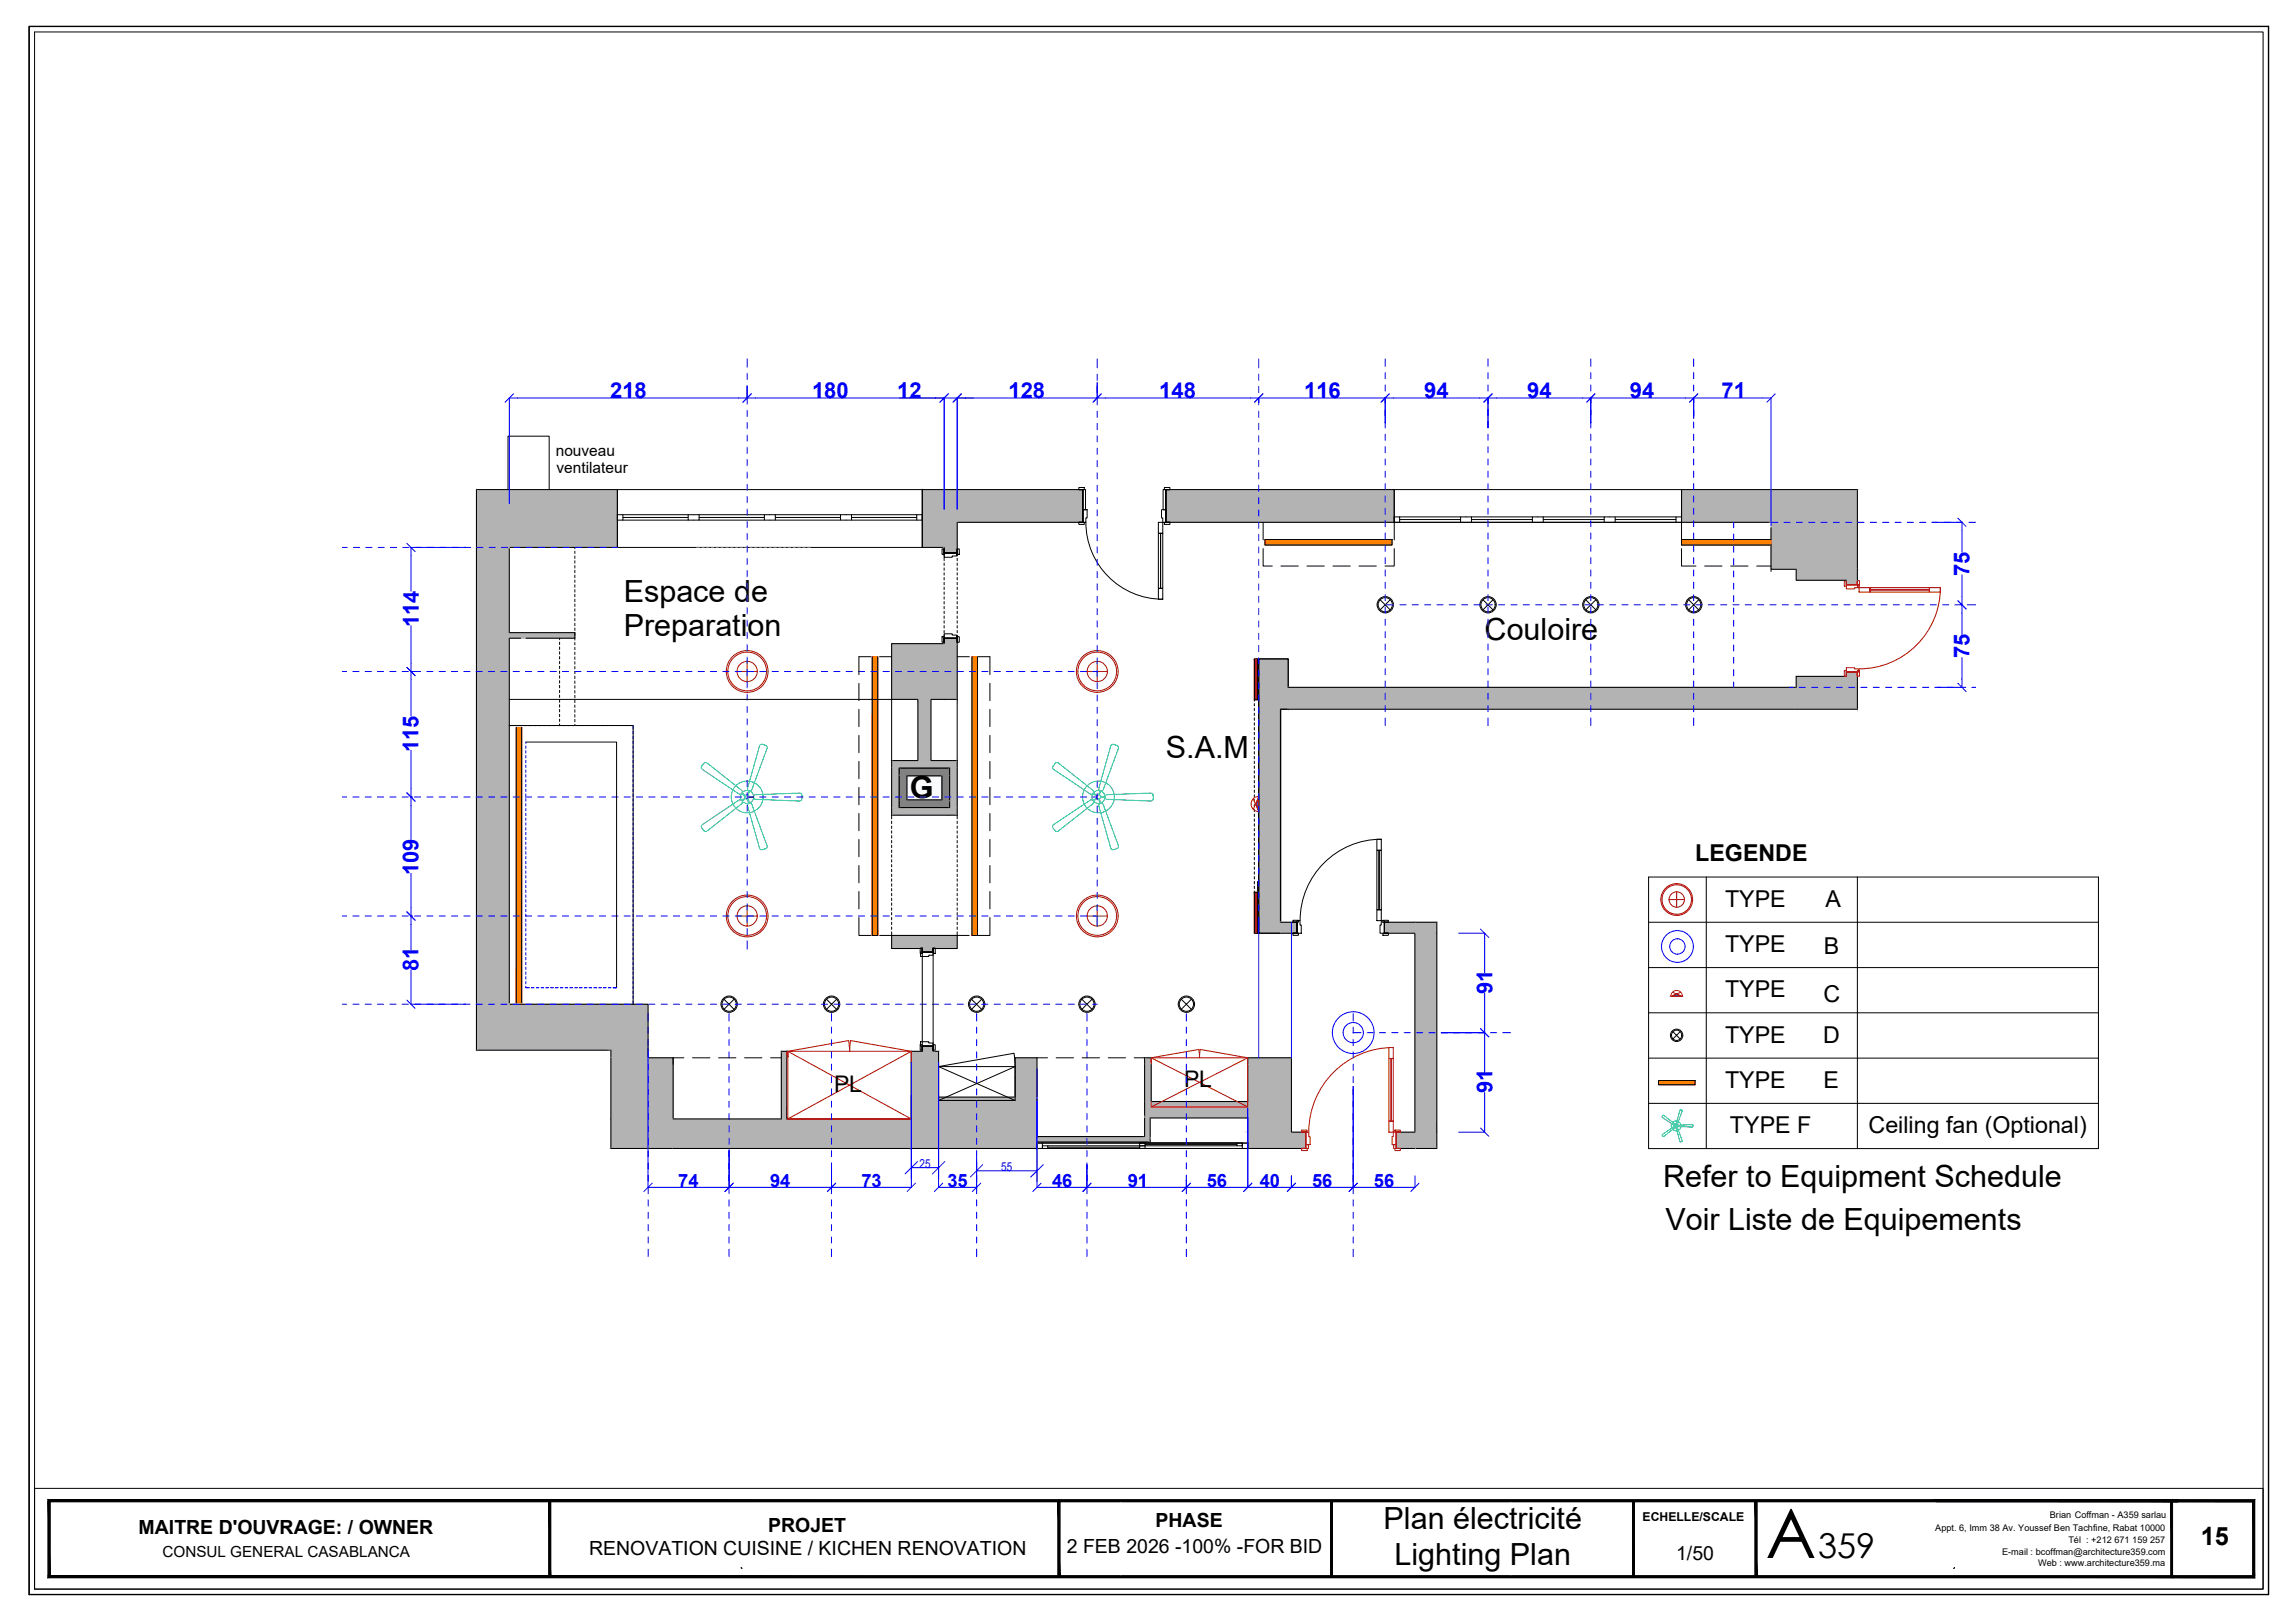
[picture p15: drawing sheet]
<svg xmlns="http://www.w3.org/2000/svg" width="420mm" height="297mm" viewBox="0 0 420 297" stroke-linecap="round" stroke-linejoin="round" font-family="sans-serif">
<defs><g id="words">
<text font-size="12.5" x="323.2" y="285.1">A</text>
<text font-size="6.3" x="332.9" y="285.1">359</text>
<g font-size="5.6">
<text x="114.2" y="110.2">Espace de</text>
<text x="114.2" y="116.4">Preparation</text>
<text x="271.8" y="117.1">Couloire</text>
<text x="213.4" y="138.8">S.A.M</text>
<text x="166.6" y="146.1">G</text>
<text x="304.5" y="217.3">Refer to Equipment Schedule</text>
<text x="304.9" y="225.1">Voir Liste de Equipements</text>
<text x="253.3" y="279.9">Plan électricité</text>
<text x="255.3" y="286.4">Lighting Plan</text>
</g>
<text font-size="4.6" x="402.9" y="282.8">15</text>
<g font-size="4.3">
<text x="310.4" y="157.5">LEGENDE</text>
<text x="315.8" y="166">TYPE</text>
<text x="334.2" y="166">A</text>
<text x="315.8" y="174.3">TYPE</text>
<text x="333.9" y="174.7">B</text>
<text x="315.8" y="182.5">TYPE</text>
<text x="333.9" y="183.3">C</text>
<text x="315.8" y="190.8">TYPE</text>
<text x="333.8" y="190.8">D</text>
<text x="315.8" y="199.1">TYPE</text>
<text x="333.8" y="199.1">E</text>
<text x="316.7" y="207.4">TYPE F</text>
<text x="342.1" y="207.4">Ceiling fan (Optional)</text>
</g>
<g font-size="4.2">
<text x="152.7" y="199.9">PL</text>
<text x="216.8" y="198.9">PL</text>
</g>
<g font-size="4" fill="#00f">
<text x="111.7" y="72.8">218</text>
<text x="148.7" y="72.8">180</text>
<text x="164.3" y="72.8">12</text>
<text x="184.6" y="72.8">128</text>
<text x="212.2" y="72.8">148</text>
<text x="238.8" y="72.8">116</text>
<text x="260.8" y="72.8">94</text>
<text x="279.6" y="72.8">94</text>
<text x="298.4" y="72.8">94</text>
<text x="315.2" y="72.8">71</text>
<text x="360.6" y="105.4" transform="rotate(-90 360.6 105.4)">75</text>
<text x="76.7" y="114.8" transform="rotate(-90 76.7 114.8)">114</text>
<text x="360.6" y="120.5" transform="rotate(-90 360.6 120.5)">75</text>
<text x="76.6" y="137.6" transform="rotate(-90 76.6 137.6)">115</text>
<text x="76.6" y="160.2" transform="rotate(-90 76.6 160.2)">109</text>
<text x="76.6" y="177.7" transform="rotate(-90 76.6 177.7)">81</text>
<text x="273.2" y="181.9" transform="rotate(-90 273.2 181.9)">91</text>
<text x="273.2" y="200.1" transform="rotate(-90 273.2 200.1)">91</text>
</g>
<g font-size="3.6">
<text x="25.4" y="280.7">MAITRE D'OUVRAGE: / OWNER</text>
<text x="140.6" y="280.4">PROJET</text>
<text x="211.6" y="279.4">PHASE</text>
<text x="107.8" y="284.7">RENOVATION CUISINE / KICHEN RENOVATION</text>
<text x="195.3" y="284.3">2 FEB 2026 -100% -FOR BID</text>
<text x="306.9" y="285.5">1/50</text>
</g>
<g font-size="3.4" fill="#00f">
<text x="124.2" y="217.3">74</text>
<text x="141" y="217.3">94</text>
<text x="157.7" y="217.3">73</text>
<text x="173.4" y="217.3">35</text>
<text x="192.6" y="217.3">46</text>
<text x="206.5" y="217.3">91</text>
<text x="220.9" y="217.3">56</text>
<text x="230.6" y="217.3">40</text>
<text x="240.2" y="217.3">56</text>
<text x="251.5" y="217.3">56</text>
</g>
<g font-size="2.8">
<text x="101.7" y="83.4">nouveau</text>
<text x="101.9" y="86.5">ventilateur</text>
<text x="29.7" y="285">CONSUL GENERAL CASABLANCA</text>
</g>
<g font-size="2.2" fill="#00f">
<text x="168.3" y="213.7">25</text>
<text x="183.3" y="214.3">55</text>
</g>
<text font-size="2.2" x="300.7" y="278.3">ECHELLE/SCALE</text>
<g font-size="1.7">
<text x="354.3" y="280.2">Appt. 6, Imm 38 Av. Youssef Ben Tachfine, Rabat 10000</text>
<text x="375.3" y="277.8">Brian Coffman - A359 sarlau</text>
<text x="366.5" y="284.5">E-mail : bcoffman@architecture359.com</text>
<text x="373.1" y="286.7">Web : www.architecture359.ma</text>
<text x="378.7" y="282.4">Tél : +212 671 159 257</text>
</g>
</g></defs>
<path d="M324.2 104.2v.4" fill="none" stroke="#000" stroke-width=".18"/>
<path d="M230.2 128.1h.2M230.4 120.6h-.4v7.5M164.6 140.6h9.2v7.2h-9.2zM230 163.3v7.5h.4M230.2 163.3h.2M230.2 161.3v1.9" fill="none" stroke="#000" stroke-width=".18"/>
<path d="M164.6 140.6l9.2 7.2v-7.2zM164.6 140.6l9.2 7.2h-9.2z" fill="#fafafa" stroke="#fafafa" stroke-width=".18"/>
<g fill="#fff" stroke="#fff" stroke-width=".18">
<path d="M170.4 128l4.8 11.2v-11.2zM170.4 128l4.8 11.2h-4.8z"/>
<path d="M163.2 128l4.8 11.2v-11.2zM163.2 128l4.8 11.2h-4.8z"/>
</g>
<g fill="#b3b3b3" stroke="#b3b3b3" stroke-width=".18">
<path d="M87.2 183.8h6l-6 8.4z"/>
<path d="M111.8 192.2h6.8v1.4z"/>
<path d="M111.8 193.6h11.4z"/>
<path d="M111.8 210.2l11.4-5.4v5.4z"/>
<path d="M166.8 192.4h5l-5 2z"/>
<path d="M166.8 200.8h5l-5 9.4z"/>
<path d="M185.8 200.8h4v9.4z"/>
<path d="M259 207.2l4 3h-4z"/>
<path d="M259 168.8h4l-4 2z"/>
<path d="M228.4 193.6h8l-8 1.2z"/>
<path d="M210.8 201.6v3h-1.3z"/>
<path d="M209.5 201.6h1.3l-1.3 3z"/>
<path d="M209.5 208l1.1 1h-1.1z"/>
<path d="M209.5 208h1.1v1z"/>
<path d="M338 123.8l2 6h-2z"/>
<path d="M338 123.8h2v6z"/>
<path d="M87.2 89.6h6v10.6z"/>
<path d="M87.2 89.6l6 10.6h-6z"/>
<path d="M324.2 95.6l15.8-6v6z"/>
<path d="M324.2 89.6h15.8l-15.8 6z"/>
<path d="M143 192.4l1 1h-1z"/>
<path d="M143 192.4h1v1z"/>
<path d="M209.5 193.6h1.3v1.2z"/>
<path d="M209.5 193.6l1.3 1.2h-1.3z"/>
<path d="M172.8 117.8l2.4 10.2h-2.4z"/>
<path d="M172.8 117.8h2.4v10.2z"/>
<path d="M163.2 139.2l1.4 1.4h-1.4z"/>
<path d="M175.2 139.2v1.4h-1.4z"/>
<path d="M163.2 147.8h1.4l-1.4 1.4z"/>
<path d="M173.8 147.8h1.4v1.4z"/>
<path d="M87.2 100.2l6 83.6v-83.6zM87.2 100.2l6 83.6h-6z"/>
<path d="M93.2 183.8h25.4v8.4zM93.2 183.8v8.4h25.4zM93.2 183.8v8.4h-6z"/>
<path d="M111.8 193.6h6.8zM111.8 192.2l6.8 1.4h-6.8z"/>
<path d="M111.8 193.6l11.4 11.2v-11.2zM111.8 193.6l11.4 11.2h-11.4zM111.8 204.8v5.4l11.4-5.4z"/>
<path d="M111.8 204.8h11.4zM111.8 204.8h11.4z"/>
<path d="M123.2 204.8l43.6 5.4v-5.4zM123.2 204.8l43.6 5.4h-43.6z"/>
<path d="M166.8 194.4l5-2v2zM166.8 194.4l5 6.4v-6.4zM166.8 194.4l5 6.4h-5z"/>
<path d="M185.8 200.8v9.4h4zM171.8 200.8h14v9.4zM171.8 200.8v9.4h14zM171.8 200.8v9.4h-5z"/>
<path d="M185.8 193.6l4 7.2v-7.2zM185.8 193.6l4 7.2h-4z"/>
<path d="M259 170.8v36.4h4zM259 207.2h4v3z"/>
<path d="M259 170.8h4v-2zM259 170.8h4v36.4z"/>
<path d="M228.4 207.2l10.6 3v-3zM228.4 207.2l10.6 3h-10.6z"/>
<path d="M255.6 207.2l3.4 3v-3zM255.6 207.2l3.4 3h-3.4z"/>
<path d="M228.4 194.8l8-1.2v1.2zM228.4 194.8l8 12.4v-12.4zM228.4 194.8l8 12.4h-8z"/>
<path d="M210.8 201.6l17.6 3v-3zM210.8 201.6l17.6 3h-17.6z"/>
<path d="M189.8 208l19.7 1v-1zM189.8 208l19.7 1h-19.7z"/>
<path d="M230.4 129.8l4 41v-41zM230.4 129.8l4 41h-4z"/>
<path d="M234.4 168.8l3 2v-2zM234.4 168.8l3 2h-3z"/>
<path d="M253.4 168.8l5.6 2v-2zM253.4 168.8l5.6 2h-5.6z"/>
<path d="M230.4 120.6l5.4 9.2v-9.2zM230.4 120.6l5.4 9.2h-5.4z"/>
<path d="M235.8 125.8l93 4v-4zM235.8 125.8l93 4h-93z"/>
<path d="M328.8 123.8l9.2 6v-6zM328.8 123.8l9.2 6h-9.2z"/>
<path d="M175.2 89.6l23 6v-6zM175.2 89.6l23 6h-23z"/>
<path d="M213.4 89.6l41.8 6v-6zM213.4 89.6l41.8 6h-41.8z"/>
<path d="M307.8 89.6l16.4 6v-6zM307.8 89.6l16.4 6h-16.4z"/>
<path d="M93.2 89.6l19.8 10.6v-10.6zM93.2 89.6l19.8 10.6h-19.8z"/>
<path d="M168.8 89.6l6.4 10.6v-10.6zM168.8 89.6l6.4 10.6h-6.4z"/>
<path d="M324.2 95.6l15.8 8.6v-8.6zM324.2 95.6l15.8 8.6h-15.8z"/>
<path d="M338 123l2 .8v-.8zM338 123l2 .8h-2z"/>
<path d="M338 106.2l2 .8v-.8zM338 106.2l2 .8h-2z"/>
<path d="M328.8 104.2l11.2 2v-2zM328.8 104.2l11.2 2h-11.2z"/>
<path d="M209.5 204.6l1.1 3.4v-3.4zM209.5 204.6l1.1 3.4h-1.1z"/>
<path d="M143 193.4l1 11.4v-11.4zM143 193.4l1 11.4h-1z"/>
<path d="M209.5 194.8l1.3 6.8v-6.8zM209.5 194.8l1.3 6.8h-1.3z"/>
<path d="M163.2 171.2l12 2.4v-2.4zM163.2 171.2l12 2.4h-12z"/>
<path d="M168.8 173.6l2 .7v-.7zM168.8 173.6l2 .7h-2z"/>
<path d="M168.8 191.5l2 .9v-.9zM168.8 191.5l2 .9h-2z"/>
<path d="M168 128l2.4 11.2v-11.2zM168 128l2.4 11.2h-2.4z"/>
<path d="M163.2 117.8l9.6 10.2v-10.2zM163.2 117.8l9.6 10.2h-9.6z"/>
<path d="M163.2 139.2h1.4v1.4zM164.6 139.2v1.4h9.2z"/>
<path d="M164.6 139.2h9.2v1.4zM173.8 139.2v1.4l1.4-1.4z"/>
<path d="M173.8 147.8v1.4h1.4zM164.6 147.8h9.2v1.4zM164.6 147.8v1.4h9.2zM164.6 147.8v1.4h-1.4z"/>
<path d="M173.8 140.6l1.4 7.2v-7.2zM173.8 140.6l1.4 7.2h-1.4z"/>
<path d="M163.2 140.6l1.4 7.2v-7.2zM163.2 140.6l1.4 7.2h-1.4z"/>
<path d="M172.8 100.2l2.4 1v-1zM172.8 100.2l2.4 1h-2.4z"/>
<path d="M172.8 116.8l2.4 1v-1zM172.8 116.8l2.4 1h-2.4z"/>
<path d="M93.2 115.8l12 1v-1zM93.2 115.8l12 1h-12z"/>
</g>
<g fill="none" stroke="#000" stroke-width=".19">
<path d="M197.5 89.6h.7v6h-.7M198.2 89.6h-29.4v10.6h4v1M198.2 95.6h-23v5.6M213.4 89.6h41.8v6h-41.8M214.2 89.6h-.8v6h.8M231.6 98.7h23.2v1h-23.2zM324.2 95.6h-16.4v-6h32.2v17.4h-2v-.7M324.2 96.6v7.6h4.6v2h9.2v.8M324.2 98.7h-16.4v1h16.4M95.3 116.8h-2.1v67h25.4v9.8h4.6v11.2h19.8v-12.4h1.2v1h-.2v11.4h22.8v-12.4h2v-.9h2v.7M96.3 116.8h8.9v-1h-12v-15.6h19.8v-10.6h-25.8v102.6h24.6v18h78v-1.2h20.8v-4.4h17.8v5.6h10.6M172.8 116.8v1h-9.6v10.2h4.8v11.2h-4.8v10h12v-10h-4.8v-11.2h4.8v-11.2"/>
<path d="M172.8 117.5v-.7h2.4v.7M172.8 100.5v.7h2.4v-.7M94.5 133.1v50.4M95.5 133.1v50.4M159.7 120.2v51h1v-51M177.9 120.2v51h1v-51M338 123v.8h-9.2v2h-93M338 123.7v-.7h2v6.8h-104.2M164.6 140.6h9.2v7.2h-9.2zM166 142h6.4v4.4h-6.4zM168.8 173.6h-5.6v-2.4h12v2.4h-4.4v.7M168.8 173.5v.8h2v-.8"/>
<path d="M234.4 168.8h3v2h-.7M234.4 170.8h3M253.4 170.8h5.6v36.4h-3.4M254.2 170.8h-.8v-2h9.6v41.4h-7.4M170.8 191.5v.9h1v8.4h14v-7.2h4v14.4h19.7v-14.4h1.3v8h17.6v-8h8v13.6h2.6M303.6 197.8h6.7v.7h-6.7zM228.4 209.2v1M238.3 207.2h.7v3h-.7M256.4 207.2h-.8v3h.8"/>
</g>
<!-- layer: Portes ARCHICAD_Stylo_No__20 -->
<g fill="none" stroke="#e40006" stroke-width=".19">
<path d="M337.7 106.3h.3v1h-.3zM338 107h2.3v.6h-.8v.2h-1.5zM338 106.3v.7v-.7M340 106.3h.4v1h-.4zM340 107h-2h2M340 106.3v.7v-.7M340.3 107.6h2v.8h-2zM342.3 107.6h10.9v.4h-10.9zM342.3 108h10.9v.4h-10.9zM342.3 108h10.9M353.2 107.6h2v.8h-2zM355.2 107.5a14.9 14.9 0 0 1-14.9 14.9"/>
<path d="M337.7 122.7h.3v1h-.3zM338 122.2h1.5v.2h.8v.6h-2.3zM338 123.7v-.7v.7M340 122.7h.4v1h-.4zM340 123h-2h2M340 123.7v-.7v.7M144.2 192.4h22.6v12.4h-22.6zM144.2 192.4l22.6 12.4M155.4 190.4l.1 2M155.4 190.4l-11.2 2M155.6 192.4l.1-2 11.1 2-22.6 12.4M210.8 193.6h17.6v9h-17.6z"/>
<path d="M219.5 192.1l-8.7 1.5 17.6 9M219.5 192.1l.1 1.5 .1-1.5M219.7 192.1l8.7 1.5M228.4 193.6l-17.6 9M254.3 193.7h.4v11.5h-.4zM254.3 191.7h.8v2h-.8zM254.7 193.7h.4v11.5h-.4zM254.7 193.7v11.5M255.1 191.7a15.5 15.5 0 0 0-15.5 15.5M238.3 210.2h1v.4h-1zM238.3 206.8h1v.4h-1zM238.3 207.2h.7h-.7"/>
<path d="M239 209.5h.5v.7h-.5zM239 207.2h.6v.8h.2v1.5h-.8zM239 207.2v3h-.7h.7zM254.3 205.2h.8v2h-.8zM255.1 207.2h.5v2.3h-.8v-1.5h.3zM255.1 209.5h.5v.7h-.5zM255.4 210.2h1v.4h-1zM255.4 206.8h1v.4h-1zM255.6 207.2v3h.8h-.8zM256.4 207.2h-.8h.8"/>
</g>
<path d="M235.8 125.8v-5.2h-5.4v50.2h4M235.8 129.8h-1.4v39" fill="none" stroke="#000" stroke-width=".25"/>
<!-- layer: Portes ARCHICAD_Stylo_No__1 -->
<g fill="none" stroke="#000" stroke-width=".18">
<path d="M197.5 89.2h1v.4h-1zM197.5 95.6h1v.4h-1zM197.5 89.6h.7v6v-6zM197.5 95.6h.7h-.7M198.2 89.6h.5v3.7h-.5zM198.2 93.3h.8v1.5h-.2v.8h-.6zM198.8 95.6a14.1 14.1 0 0 0 14.1 14.1M212.1 97.6h.4v10.1h-.4zM212.1 95.6h.8v2h-.8zM212.5 97.6h.4v10.1h-.4zM212.5 97.6v10.1M212.6 93.3h.8v2.3h-.5v-.8h-.3z"/>
<path d="M212.9 89.6h.5v3.7h-.5zM213.2 89.2h1v.4h-1zM213.2 95.6h1v.4h-1zM213.4 89.6h.8h-.8v6zM214.2 95.6h-.8h.8M172.5 100.5h.3v1h-.3zM172.5 116.5h.3v1h-.3zM172.8 101.2h2.3v.6h-.8v.2h-1.5zM172.8 116h1.5v.2h.8v.6h-2.3zM172.8 101.2h2.4v-.7v.7zM172.8 100.5v.7v-.7M172.8 116.8h2.4v.7v-.7z"/>
<path d="M172.8 117.5v-.7v.7M175.1 101.2h.1v.5h-.1zM175.1 116.3h.1v.5h-.1zM175.2 100.5h.4v1h-.4zM175.2 116.5h.4v1h-.4zM212.1 107.7h.8v2h-.8zM252.1 155.6h.4v10.9h-.4zM252.1 153.6h.8v2h-.8zM252.5 155.6h.4v10.9h-.4zM252.5 155.6v10.9M252.9 153.6a14.9 14.9 0 0 0-14.9 14.9M168.5 173.5h.3v1h-.3z"/>
<path d="M168.5 174.3h2.3v.5h-.8v.3h-1.5zM168.8 174.3h2h-2M168.8 173.5v.8v-.8M170.8 173.5h.4v1h-.4zM170.8 173.5v.8v-.8M236.7 168.4h1v.4h-1zM236.7 170.8h1v.4h-1zM236.7 170.8h.7h-.7M236.7 168.8h.7h-.7M237.4 168.5h.6v.8h.2v1.5h-.8zM237.4 168.8v2v-2M252.1 166.5h.8v2h-.8z"/>
<path d="M252.9 168.5h.5v2.3h-.8v-1.5h.3zM253.2 168.4h1v.4h-1zM253.2 170.8h1v.4h-1zM253.4 168.8v2v-2M254.2 170.8h-.8h.8M254.2 168.8h-.8h.8M168.5 191.2h.3v1h-.3zM168.5 190.7h1.5v.2h.8v.6h-2.3zM168.8 191.5h2h-2M168.8 192.2v-.7v.7M170.8 191.2h.4v1h-.4zM170.8 192.2v-.7v.7"/>
<path d="M171.8 195.2h14v6.2h-14zM171.8 201.4l14-6.2-.2-2.4-13.8 2.4 14 6.2"/>
</g>
<g fill="none" stroke="#000" stroke-width=".18">
<path d="M113 94.2h1v1h-1v5h55.8v-5h-1v-1h1M113 94.2v1v-1M113 94.2v-4.6h55.8v4.6M114 94.7h12M114 94.2h12M114 95.2h12M126 94.2h2v1h-2zM128 94.7h11.9M128 94.2h11.9M128 95.2h11.9M139.9 94.2h2v1h-2zM141.9 94.7h12"/>
<path d="M141.9 94.2h12M141.9 95.2h12M153.9 94.2h2v1h-2zM155.9 94.7h11.9M155.9 94.2h11.9M155.9 95.2h11.9M168.8 94.2v1v-1M255.2 89.6h52.6v6v-1h-1v1h1h-52.6h1v-1h-1v1zM256.2 95.1h11.2M256.2 94.6h11.2M267.4 94.6h2v1h-2zM269.4 95.1h11.1"/>
<path d="M269.4 94.6h11.1M280.5 94.6h2v1h-2zM282.5 95.1h11.2M282.5 94.6h11.2M293.7 94.6h2v1h-2zM295.7 95.1h11.1M295.7 94.6h11.1M189.8 210.2h1v-1h-1h38.6h-1v1h1M189.8 210.2v-1v1M189.8 210.2h38.6M190.8 209.7h1v.5h-1zM191.8 209.7h16.8"/>
<path d="M191.8 210h16.8M208.6 209.7h1v.5h-1zM208.6 209.2h1v.5h-1zM209.6 209.7h16.8M209.6 209.5h16.8M226.4 209.2h1v.5h-1zM228.4 210.2v-1v1"/>
</g>
<g fill="#e40006" stroke="#e40006" stroke-width=".18">
<path d="M229.6 163.3l.6 7.5v-7.5zM229.6 163.3l.6 7.5h-.6z"/>
<path d="M229.6 120.6l.6 7.5v-7.5zM229.6 120.6l.6 7.5h-.6z"/>
</g>
<path d="M229.6 120.6h.6v7.5h-.6zM229.6 163.3h.6v7.5h-.6z" fill="none" stroke="#000" stroke-width=".18"/>
<path d="M144 192.4l.2 1v-1zM144 192.4l.2 1h-.2z" fill="#8d3801" stroke="#8d3801" stroke-width=".18"/>
<g fill="#808080" stroke="#808080" stroke-width=".18">
<path d="M164.6 140.6l1.4 1.4h-1.4z"/>
<path d="M173.8 140.6v1.4h-1.4z"/>
<path d="M164.6 146.4h1.4l-1.4 1.4z"/>
<path d="M172.4 146.4h1.4v1.4z"/>
<path d="M164.6 140.6h1.4v1.4zM166 140.6v1.4h6.4z"/>
<path d="M166 140.6h6.4v1.4zM172.4 140.6v1.4l1.4-1.4z"/>
<path d="M172.4 146.4v1.4h1.4zM166 146.4h6.4v1.4zM166 146.4v1.4h6.4zM166 146.4v1.4h-1.4z"/>
<path d="M172.4 142l1.4 4.4v-4.4zM172.4 142l1.4 4.4h-1.4z"/>
<path d="M164.6 142l1.4 4.4v-4.4zM164.6 142l1.4 4.4h-1.4z"/>
</g>
<g fill="none" stroke="#808080" stroke-width=".18">
<path d="M127.5 100.2h.5M128.5 100.2h.4M129.3 100.2h.5M130.2 100.2h.5M131.1 100.2h.5M132 100.2h.4M132.9 100.2h.4M133.8 100.2h.4M134.6 100.2h.5M135.5 100.2h.5M136.4 100.2h.4M137.3 100.2h.4"/>
<path d="M138.2 100.2h.4M139 100.2h.5M139.9 100.2h.5M140.8 100.2h.4M141.7 100.2h.4M142.6 100.2h.4M143.4 100.2h.5M144.3 100.2h.5M145.2 100.2h.4M146.1 100.2h.4M147 100.2h.4M147.8 100.2h.5"/>
</g>
<g fill="none" stroke="#000" stroke-width=".18">
<path d="M102.4 116.8v.3M102.4 117.5v.5M102.4 118.4v.5M102.4 119.3v.4M105.2 100.2v.2M105.2 100.9v.4M105.2 101.8v.4M105.2 102.6v.5M105.2 103.5v.5M105.2 104.4v.4M105.2 105.3v.4M105.2 106.2v.4"/>
<path d="M105.2 107v.5M105.2 107.9v.5M105.2 108.8v.4M105.2 109.7v.4M105.2 110.5v.5M105.2 111.4v.5M105.2 112.3v.4M105.2 113.2v.4M105.2 114.1v.4M105.2 114.9v.5M105.2 115.8v.5M105.2 116.7v.4"/>
<path d="M105.2 117.6v.4M105.2 118.5v.4M105.2 119.3v.5M172.8 101.2v.5M172.8 102.2v.4M172.8 103v.5M172.8 103.9v.5M172.8 104.8v.4M172.8 105.7v.4M172.8 106.6v.4M172.8 107.4v.5M172.8 108.3v.5"/>
<path d="M172.8 109.2v.5M172.8 110.1v.4M172.8 111v.4M172.8 111.9v.4M172.8 112.7v.5M172.8 113.6v.5M172.8 114.5v.4M172.8 115.4v.4M172.8 116.3v.5M175.2 101.2v.5M175.2 102.2v.4M175.2 103v.5"/>
<path d="M175.2 103.9v.5M175.2 104.8v.4M175.2 105.7v.4M175.2 106.6v.4M175.2 107.4v.5M175.2 108.3v.5M175.2 109.2v.5M175.2 110.1v.4M175.2 111v.4M175.2 111.9v.4M175.2 112.7v.5M175.2 113.6v.5"/>
<path d="M175.2 114.5v.4M175.2 115.4v.4M175.2 116.3v.5M93.2 132.8h.5M94.2 132.8h.4M95.1 132.8h.4M95.9 132.8h.5M96.8 132.8h.5M97.7 132.8h.4M98.6 132.8h.4M99.5 132.8h.4M100.3 132.8h.5"/>
<path d="M101.2 132.8h.5M102.1 132.8h.4M102.4 120.2v.4M102.4 121.1v.4M102.4 121.9v.5M102.4 122.8v.5M102.4 123.7v.4M102.4 124.6v.4M102.4 125.4v.5M102.4 126.3v.5M102.4 127.2v.4M102.4 128.1v.4"/>
<path d="M102.4 129v.4M102.4 129.8v.5M102.4 130.7v.5M102.4 131.6v.4M102.4 132.5v.3M103 132.8h.4M103.9 132.8h.4M105.2 120.2v.5M105.2 121.1v.4M105.2 122v.4M105.2 122.9v.4M105.2 123.7v.5"/>
<path d="M105.2 124.6v.5M105.2 125.5v.4M105.2 126.4v.4M105.2 127.3v.4M105.2 128.2v.4M105.2 129v.5M105.2 129.9v.5M105.2 130.8v.4M105.2 131.7v.4M105.2 132.6v.2h-.5M229.6 128.1v.2M229.6 128.8v.4"/>
<path d="M229.6 129.6v.5M229.6 130.5v.4M229.6 131.4v.4M229.6 132.3v.4M229.6 133.1v.5M229.6 134v.5M229.6 134.9v.4M229.6 135.8v.4M229.6 136.7v.4M229.6 137.5v.5M229.6 138.4v.5M229.6 139.3v.4"/>
<path d="M163.2 149.2v.7M163.2 150.3v.4M163.2 151.2v.4M163.2 152.1v.4M163.2 152.9v.5M163.2 153.8v.5M163.2 154.7v.4M163.2 155.6v.4M163.2 156.4v.5M163.2 157.3v.5M163.2 158.2v.5M163.2 159.1v.4"/>
<path d="M163.2 160v.4M175.2 149.2v.7M175.2 150.3v.4M175.2 151.2v.4M175.2 152.1v.4M175.2 152.9v.5M175.2 153.8v.5M175.2 154.7v.4M175.2 155.6v.4M175.2 156.4v.5M175.2 157.3v.5M175.2 158.2v.5"/>
<path d="M175.2 159.1v.4M175.2 160v.4M229.6 140.2v.4M229.6 141.1v.4M229.6 142v.4M229.6 142.8v.5M229.6 143.7v.5M229.6 144.6v.4M229.6 145.5v.4M229.6 146.4v.4M229.6 147.2v.5M229.6 148.1v.5"/>
<path d="M229.6 149v.4M229.6 149.9v.4M229.6 150.8v.4M229.6 151.6v.5M229.6 152.5v.5M229.6 153.4v.4M229.6 154.3v.4M229.6 155.2v.4M229.6 156v.5M229.6 156.9v.5M229.6 157.8v.4M229.6 158.7v.4"/>
<path d="M229.6 159.6v.4M163.2 160.9v.4M163.2 161.7v.5M163.2 162.6v.5M163.2 163.5v.4M163.2 164.4v.4M163.2 165.3v.4M163.2 166.1v.5M163.2 167v.5M163.2 167.9v.4M163.2 168.8v.4M163.2 169.7v.4"/>
<path d="M163.2 170.5v.7M175.2 160.9v.4M175.2 161.7v.5M175.2 162.6v.5M175.2 163.5v.4M175.2 164.4v.4M175.2 165.3v.4M175.2 166.1v.5M175.2 167v.5M175.2 167.9v.4M175.2 168.8v.4M175.2 169.7v.4"/>
<path d="M175.2 170.5v.7M229.6 160.4v.5M229.6 161.3v.5M229.6 162.2v.4M229.6 163.1v.2"/>
</g>
<path d="M163.2 128v11.2M175.2 128v11.2" fill="none" stroke="#000" stroke-width=".19"/>
<!-- layer: nouveau_Stylo_No__1 -->
<path d="M93 89.6v-9.8h7.5v9.8" fill="none" stroke="#000" stroke-width=".18"/>
<!-- layer: 0_Stylo_No__1 -->
<g fill="none" stroke="#000" stroke-width=".18">
<path d="M231.2 95.6v3.2M255.2 95.6v3.2M307.8 95.6v3.2M231.2 100.4v3.2h1.7M234.5 103.6h3.2M239.3 103.6h3.1M244 103.6h3.2M248.8 103.6h3.2M255.2 100.4v3.2h-1.6M307.8 100.4v3.2h2.7M312.1 103.6h3.2M316.8 103.6h3.2"/>
<path d="M321.6 103.6h2.6M93.2 132.8h22.7v51M93.2 128h70M96.3 135.8h16.6v45M157.2 125.1v3.1M157.2 129.8v3.2M157.2 134.6v3.2M157.2 139.3v3.2M159.4 120.2h-2.2v3.3M161 120.2h2.2M175.3 120.2h2.2M179 120.2h2.2v3.3"/>
<path d="M181.2 125.1v3.1M181.2 129.8v3.2M181.2 134.6v3.2M181.2 139.3v3.2M157.2 144.1v3.2M157.2 148.9v3.1M157.2 153.6v3.2M157.2 158.4v3.2M181.2 144.1v3.2M181.2 148.9v3.1M181.2 153.6v3.2M181.2 158.4v3.2"/>
<path d="M157.2 167.9v3.3h2.2M157.2 163.2v3.1M161 171.2h2.2M168.8 173.6v18.8M170.8 173.6v18.8M175.2 171.2h2.2M181.2 167.9v3.3h-2.2M181.2 163.2v3.1M301.8 160.5h82.4v49.7h-82.4zM301.8 168.8h82.4M301.8 177.1h82.4M312.4 160.5v49.7"/>
<path d="M340 160.5v49.7M125.2 193.6h-2v1.2M126.8 193.6h3.2M131.6 193.6h3.1M136.3 193.6h3.2M141.1 193.6h1.9M189.8 193.6h2M193.4 193.6h3.1M198.1 193.6h3.2M202.9 193.6h3.2M207.6 193.6h1.9M301.8 185.4h82.4"/>
<path d="M301.8 193.7h82.4M301.8 201.9h82.4"/>
</g>
<!-- layer: 0_Stylo_No__61 -->
<g fill="none" stroke="#00f" stroke-width=".18">
<path d="M136.8 65.7v1.5M136.8 68.3v1.2M136.8 70.6v1.1M136.8 72.8v1.2M136.8 75.1v1.1M136.8 77.4v1.1M136.8 79.6v1.1M200.9 65.7v1.6M200.9 68.5v1.1M200.9 70.7v1.2M200.9 73v1.1M200.9 75.3v1.1"/>
<path d="M200.9 77.5v1.1M200.9 79.8v1.1M230.4 65.7v1.6M230.4 68.5v1.1M230.4 70.7v1.2M230.4 73v1.1M230.4 75.3v1.1M230.4 77.5v1.1M230.4 79.8v1.1M253.6 65.7v1.4M253.6 68.2v1.1M253.6 70.4v1.2"/>
<path d="M253.6 72.7v1.1M253.6 75v1.1M253.6 77.2v1.1M253.6 79.5v1.1M272.4 65.7v1.4M272.4 68.2v1.1M272.4 70.4v1.2M272.4 72.7v1.1M272.4 75v1.1M272.4 77.2v1.1M272.4 79.5v1.1M291.2 65.7v1.4"/>
<path d="M291.2 68.2v1.1M291.2 70.4v1.2M291.2 72.7v1.1M291.2 75v1.1M291.2 77.2v1.1M291.2 79.5v1.1M310.1 65.7v1.4M310.1 68.2v1.1M310.1 70.4v1.2M310.1 72.7v1.1M310.1 75v1.1M310.1 77.2v1.1"/>
<path d="M310.1 79.5v1.1M136.8 81.9v1.1M136.8 84.1v1.1M136.8 86.4v1.1M136.8 88.6v1.2M136.8 90.9v1.1M136.8 93.2v1.1M136.8 95.4v1.1M136.8 97.7v1.1M136.8 99.9v1.2M200.9 82v1.1M200.9 84.3v1.1"/>
<path d="M200.9 86.5v1.2M200.9 88.8v1.1M200.9 91v1.2M200.9 93.3v1.1M200.9 95.6v1.1M200.9 97.8v1.2M230.4 82v1.1M230.4 84.3v1.1M230.4 86.5v1.2M230.4 88.8v1.1M230.4 91v1.2M230.4 93.3v1.1"/>
<path d="M230.4 95.6v1.1M230.4 97.8v1.2M253.6 81.7v1.2M253.6 84v1.1M253.6 86.2v1.2M253.6 88.5v1.1M253.6 90.8v1.1M253.6 93v1.2M253.6 95.3v1.1M253.6 97.5v1.2M253.6 99.8v1.1M272.4 81.7v1.2"/>
<path d="M272.4 84v1.1M272.4 86.2v1.2M272.4 88.5v1.1M272.4 90.8v1.1M272.4 93v1.2M272.4 95.3v1.1M272.4 97.5v1.2M272.4 99.8v1.1M291.2 81.7v1.2M291.2 84v1.1M291.2 86.2v1.2M291.2 88.5v1.1"/>
<path d="M291.2 90.8v1.1M291.2 93v1.2M291.2 95.3v1.1M291.2 97.5v1.2M291.2 99.8v1.1M310.1 81.7v1.2M310.1 84v1.1M310.1 86.2v1.2M310.1 88.5v1.1M310.1 90.8v1.1M310.1 93v1.2M310.1 95.3v1.1"/>
<path d="M310.1 97.5v1.2M310.1 99.8v1.1M62.7 100.2h.9M64.7 100.2h1.1M67 100.2h1.1M69.2 100.2h1.2M71.5 100.2h1.1M73.7 100.2h1.2M76 100.2h1.1M78.3 100.2h1.1M80.5 100.2h1.1M82.8 100.2h1.1"/>
<path d="M85 100.2h1.2M87.3 100.2h1.1M89.6 100.2h1.1M91.8 100.2h1.1M94.1 100.2h1.1M96.3 100.2h1.2M98.6 100.2h1.1M100.8 100.2h1.2M103.1 100.2h1.1M105.3 100.2h1.2M107.6 100.2h1.1M109.9 100.2h1.1"/>
<path d="M112.1 100.2h.9M136.8 102.2v1.1M136.8 104.4v1.2M136.8 106.7v1.1M136.8 109v1.1M136.8 111.2v1.2M136.8 113.5v1.1M136.8 115.7v1.2M136.8 118v1.1M200.9 100.1v1.1M200.9 102.3v1.2M200.9 104.6v1.1"/>
<path d="M200.9 106.9v1.1M200.9 109.1v1.1M200.9 111.4v1.1M200.9 113.6v1.2M200.9 115.9v1.1M200.9 118.1v1.2M230.4 100.1v1.1M230.4 102.3v1.2M230.4 104.6v1.1M230.4 106.9v1.1M230.4 109.1v1.1M230.4 111.4v1.1"/>
<path d="M230.4 113.6v1.2M230.4 115.9v1.1M230.4 118.1v1.2M253.6 102.1v1.1M253.6 104.3v1.1M253.6 106.6v1.1M253.6 108.8v1.1M253.6 111.1v1.1M253.6 113.3v1.2M253.6 115.6v1.1M253.6 117.9v1.1M272.4 102.1v1.1"/>
<path d="M272.4 104.3v1.1M272.4 106.6v1.1M272.4 108.8v1.1M272.4 111.1v1.1M272.4 113.3v1.2M272.4 115.6v1.1M272.4 117.9v1.1M291.2 102.1v1.1M291.2 104.3v1.1M291.2 106.6v1.1M291.2 108.8v1.1M291.2 111.1v1.1"/>
<path d="M291.2 113.3v1.2M291.2 115.6v1.1M291.2 117.9v1.1M310.1 102.1v1.1M310.1 104.3v1.1M310.1 106.6v1.1M310.1 108.8v1.1M310.1 111.1v1.1M310.1 113.3v1.2M310.1 115.6v1.1M310.1 117.9v1.1M62.7 122.9h.8"/>
<path d="M64.6 122.9h1.1M66.8 122.9h1.2M69.1 122.9h1.1M71.4 122.9h1.1M73.6 122.9h1.2M75.9 122.9h1.1M78.1 122.9h1.2M80.4 122.9h1.1M82.7 122.9h1.1M84.9 122.9h1.1M87.2 122.9h1.1M89.4 122.9h1.2"/>
<path d="M91.7 122.9h1.1M93.9 122.9h1.2M96.2 122.9h1.1M98.5 122.9h1.1M100.7 122.9h1.2M103 122.9h1.1M105.2 122.9h1.2M107.5 122.9h1.1M109.7 122.9h1.2M112 122.9h1.1M114.3 122.9h1.1M116.5 122.9h1.1"/>
<path d="M118.8 122.9h1.1M121 122.9h1.2M123.3 122.9h1.1M125.6 122.9h1.1M127.8 122.9h1.1M130.1 122.9h1.1M132.3 122.9h1.2M134.6 122.9h1.1M136.8 120.3v1.1M136.8 122.5v1.1M136.8 124.8v1.1M136.8 127v1.2"/>
<path d="M136.8 129.3v1.1M136.8 131.5v1.2M136.8 133.8v1.1M136.8 136.1v1.1M136.8 138.3v1.2M136.8 122.9h1.2M139.1 122.9h1.1M141.4 122.9h1.1M143.6 122.9h1.1M145.9 122.9h1.1M148.1 122.9h1.2M150.4 122.9h1.1"/>
<path d="M152.7 122.9h1.1M154.9 122.9h1.1M157.2 122.9h1.1M159.4 122.9h1.1M161.7 122.9h1.1M163.9 122.9h1.2M166.2 122.9h1.1M168.4 122.9h1.2M170.7 122.9h1.1M173 122.9h1.1M175.2 122.9h1.2M177.5 122.9h1.1"/>
<path d="M179.7 122.9h1.2M182 122.9h1.1M184.3 122.9h1.1M186.5 122.9h1.1M188.8 122.9h1.1M191 122.9h1.2M193.3 122.9h1.1M195.6 122.9h1.1M197.8 122.9h1.1M200.1 122.9h.8M200.9 120.4v1.1M200.9 122.7v1.1"/>
<path d="M200.9 124.9v1.2M200.9 127.2v1.1M200.9 129.4v1.2M200.9 131.7v1.1M200.9 133.9v1.2M200.9 136.2v1.1M200.9 138.5v1.1M230.4 120.4v1.1M230.4 122.7v1.1M230.4 124.9v1.2M230.4 127.2v1.1M230.4 129.4v1.2"/>
<path d="M230.4 131.7v1.1M230.4 133.9v1.2M230.4 136.2v1.1M230.4 138.5v1.1M253.6 120.1v1.1M253.6 122.4v1.1M253.6 124.6v1.2M253.6 126.9v1.1M253.6 129.1v1.2M253.6 131.4v1.4M272.4 120.1v1.1M272.4 122.4v1.1"/>
<path d="M272.4 124.6v1.2M272.4 126.9v1.1M272.4 129.1v1.2M272.4 131.4v1.4M291.2 120.1v1.1M291.2 122.4v1.1M291.2 124.6v1.2M291.2 126.9v1.1M291.2 129.1v1.2M291.2 131.4v1.4M310.1 120.1v1.1M310.1 122.4v1.1"/>
<path d="M310.1 124.6v1.2M310.1 126.9v1.1M310.1 129.1v1.2M310.1 131.4v1.4M62.7 145.9h.8M64.6 145.9h1.1M66.8 145.9h1.2M69.1 145.9h1.1M71.4 145.9h1.1M73.6 145.9h1.2M75.9 145.9h1.1M78.1 145.9h1.2"/>
<path d="M80.4 145.9h1.1M82.7 145.9h1.1M84.9 145.9h1.1M87.2 145.9h1.1M89.4 145.9h1.2M91.7 145.9h1.1M93.9 145.9h1.2M96.2 145.9h1.1M98.5 145.9h1.1M100.7 145.9h1.2M103 145.9h1.1M105.2 145.9h1.2"/>
<path d="M107.5 145.9h1.1M109.7 145.9h1.2M112 145.9h1.1M114.3 145.9h1.1M116.5 145.9h1.1M118.8 145.9h1.1M121 145.9h1.2M123.3 145.9h1.1M125.6 145.9h1.1M127.8 145.9h1.1M130.1 145.9h1.1M132.3 145.9h1.2"/>
<path d="M134.6 145.9h1.1M136.8 140.6v1.1M136.8 142.8v1.2M136.8 145.1v1.1M136.8 147.3v1.2M136.8 149.6v1.1M136.8 151.9v1.1M136.8 154.1v1.1M136.8 156.4v1.1M136.8 158.6v1.2M136.8 145.9h1.2M139.1 145.9h1.1"/>
<path d="M141.4 145.9h1.1M143.6 145.9h1.1M145.9 145.9h1.1M148.1 145.9h1.2M150.4 145.9h1.1M152.7 145.9h1.1M154.9 145.9h1.1M157.2 145.9h1.1M159.4 145.9h1.1M161.7 145.9h1.1M163.9 145.9h1.2M166.2 145.9h1.1"/>
<path d="M168.4 145.9h1.2M170.7 145.9h1.1M173 145.9h1.1M175.2 145.9h1.2M177.5 145.9h1.1M179.7 145.9h1.2M182 145.9h1.1M184.3 145.9h1.1M186.5 145.9h1.1M188.8 145.9h1.1M191 145.9h1.2M193.3 145.9h1.1"/>
<path d="M195.6 145.9h1.1M197.8 145.9h1.1M200.1 145.9h.8M200.9 140.7v1.1M200.9 143v1.1M200.9 145.2v1.2M200.9 147.5v1.1M200.9 149.8v1.1M200.9 152v1.1M200.9 154.3v1.1M200.9 156.5v1.2M200.9 158.8v1.1"/>
<path d="M230.4 140.7v1.1M230.4 143v1.1M230.4 145.2v1.2M230.4 147.5v1.1M230.4 149.8v1.1M230.4 152v1.1M230.4 154.3v1.1M230.4 156.5v1.2M230.4 158.8v1.1M62.7 167.6h.8M64.6 167.6h1.1M66.8 167.6h1.2"/>
<path d="M69.1 167.6h1.1M71.4 167.6h1.1M73.6 167.6h1.2M75.9 167.6h1.1M78.1 167.6h1.2M80.4 167.6h1.1M82.7 167.6h1.1M84.9 167.6h1.1M87.2 167.6h1.1M89.4 167.6h1.2M91.7 167.6h1.1M93.9 167.6h1.2"/>
<path d="M96.2 167.6h1.1M98.5 167.6h1.1M100.7 167.6h1.2M103 167.6h1.1M105.2 167.6h1.2M107.5 167.6h1.1M109.7 167.6h1.2M112 167.6h1.1M114.3 167.6h1.1M116.5 167.6h1.1M118.8 167.6h1.1M121 167.6h1.2"/>
<path d="M123.3 167.6h1.1M125.6 167.6h1.1M127.8 167.6h1.1M130.1 167.6h1.1M132.3 167.6h1.2M134.6 167.6h1.1M136.8 160.9v1.1M136.8 163.2v1.1M136.8 165.4v1.1M136.8 167.7v1.1M136.8 169.9v1.2M136.8 172.2v1.5"/>
<path d="M136.8 167.6h1.2M139.1 167.6h1.1M141.4 167.6h1.1M143.6 167.6h1.1M145.9 167.6h1.1M148.1 167.6h1.2M150.4 167.6h1.1M152.7 167.6h1.1M154.9 167.6h1.1M157.2 167.6h1.1M159.4 167.6h1.1M161.7 167.6h1.1"/>
<path d="M163.9 167.6h1.2M166.2 167.6h1.1M168.4 167.6h1.2M170.7 167.6h1.1M173 167.6h1.1M175.2 167.6h1.2M177.5 167.6h1.1M179.7 167.6h1.2M182 167.6h1.1M184.3 167.6h1.1M186.5 167.6h1.1M188.8 167.6h1.1"/>
<path d="M191 167.6h1.2M193.3 167.6h1.1M195.6 167.6h1.1M197.8 167.6h1.1M200.1 167.6h.8M200.9 161v1.2M200.9 163.3v1.1M200.9 165.6v1.1M200.9 167.8v1.7M230.4 161v1.2M230.4 163.3v1.1M230.4 165.6v1.1"/>
<path d="M230.4 167.8v25.8M236.4 168.8v24.8M62.7 183.8h.8M64.6 183.8h1.1M66.8 183.8h1.2M69.1 183.8h1.1M71.4 183.8h1.1M73.6 183.8h1.2M75.9 183.8h1.1M78.1 183.8h1.2M80.4 183.8h1.1M82.7 183.8h1.1"/>
<path d="M84.9 183.8h1.1M87.2 183.8h1.1M89.4 183.8h1.2M91.7 183.8h1.1M93.9 183.8h1.2M96.2 183.8h1.1M98.5 183.8h1.1M100.7 183.8h1.2M103 183.8h1.1M105.2 183.8h1.2M107.5 183.8h1.1M109.7 183.8h1.2"/>
<path d="M112 183.8h1.1M114.3 183.8h1.1M116.5 183.8h1.1M118.7 185.5v1.4M118.7 188v1.1M118.7 190.3v1.1M118.7 192.5v1.1M118.7 194.8v1.1M118.7 197v1.1M118.7 199.3v1.1M118.8 183.8h1.1M121 183.8h1.2"/>
<path d="M123.3 183.8h1.1M125.6 183.8h1.1M127.8 183.8h1.1M130.1 183.8h1.1M132.3 183.8h1.2M133.5 185.5v1.4M133.5 188v1.1M133.5 190.3v1.1M133.5 192.5v1.1M133.5 194.8v1.1M133.5 197v1.1M133.5 199.3v1.1"/>
<path d="M134.6 183.8h1.1M136.8 183.8h1.2M139.1 183.8h1.1M141.4 183.8h1.1M143.6 183.8h1.1M145.9 183.8h1.1M148.1 183.8h1.2M150.4 183.8h1.1M152.2 185.5v1.4M152.2 188v1.1M152.2 190.3v1.1M152.2 192.5v1.1"/>
<path d="M152.2 194.8v1.1M152.2 197v1.1M152.2 199.3v1.1M152.7 183.8h1.1M154.9 183.8h1.1M157.2 183.8h1.1M159.4 183.8h1.1M161.7 183.8h1.1M163.9 183.8h1.2M166.2 183.8h1.1M168.4 183.8h1.2M170.7 183.8h1.1"/>
<path d="M173 183.8h1.1M175.2 183.8h1.2M177.5 183.8h1.1M178.8 185.5v1.4M178.8 188v1.1M178.8 190.3v1.1M178.8 192.5v1.1M178.8 194.8v1.1M178.8 197v1.1M178.8 199.3v1.1M179.7 183.8h1.2M182 183.8h1.1"/>
<path d="M184.3 183.8h1.1M186.5 183.8h1.1M188.8 183.8h1.1M191 183.8h1.2M193.3 183.8h1.1M195.6 183.8h1.1M197.8 183.8h1.1M199 185.5v1.4M199 188v1.1M199 190.3v1.1M199 192.5v1.1M199 194.8v1.1"/>
<path d="M199 197v1.1M199 199.3v1.1M200.1 183.8h.8M217.2 185.5v1.4M217.2 188v1.1M217.2 190.3v1.1M217.2 192.5v1.1M217.2 194.8v1.1M217.2 197v1.1M217.2 199.3v1.1M247.7 185.5v1.4M247.7 188v1.1"/>
<path d="M247.7 190.3v1.1M247.7 192.5v1.1M247.7 194.8v1.1M247.7 197v1.1M247.7 199.3v1.1M247.7 189h1.5M250.3 189h1.1M252.6 189h1.1M254.8 189h1.1M257.1 189h1.1M259.3 189h1.2M261.6 189h1.1"/>
<path d="M263.8 189h1.2M266.1 189h1.1M268.4 189h1.1M270.6 189h1.1M272.9 189h1.1M275.1 189h1.5M118.7 201.5v1.2M118.7 203.8v1.1M118.7 206v1.2M118.7 208.3v1.1M118.7 210.6v1.1M118.7 212.8v1.2"/>
<path d="M118.7 215.1v1.1M118.7 217.3v1.2M118.7 219.6v1.1M133.5 201.5v1.2M133.5 203.8v1.1M133.5 206v1.2M133.5 208.3v1.1M133.5 210.6v1.1M133.5 212.8v1.2M133.5 215.1v1.1M133.5 217.3v1.2M133.5 219.6v1.1"/>
<path d="M152.2 201.5v1.2M152.2 203.8v1.1M152.2 206v1.2M152.2 208.3v1.1M152.2 210.6v1.1M152.2 212.8v1.2M152.2 215.1v1.1M152.2 217.3v1.2M152.2 219.6v1.1M178.8 201.5v1.2M178.8 203.8v1.1M178.8 206v1.2"/>
<path d="M178.8 208.3v1.1M178.8 210.6v1.1M178.8 212.8v1.2M178.8 215.1v1.1M178.8 217.3v1.2M178.8 219.6v1.1M199 201.5v1.2M199 203.8v1.1M199 206v1.2M199 208.3v1.1M199 210.6v1.1M199 212.8v1.2"/>
<path d="M199 215.1v1.1M199 217.3v1.2M199 219.6v1.1M217.2 201.5v1.2M217.2 203.8v1.1M217.2 206v1.2M217.2 208.3v1.1M217.2 210.6v1.1M217.2 212.8v1.2M217.2 215.1v1.1M217.2 217.3v1.2M217.2 219.6v1.1"/>
<path d="M247.7 201.5v1.2M247.7 203.8v1.1M247.7 206v1.2M247.7 208.3v1.1M247.7 210.6v1.1M247.7 212.8v1.2M247.7 215.1v1.1M247.7 217.3v1.2M247.7 219.6v1.1M118.7 221.9v1.1M118.7 224.1v1.1M118.7 226.4v1.1"/>
<path d="M118.7 228.6v1.4M133.5 221.9v1.1M133.5 224.1v1.1M133.5 226.4v1.1M133.5 228.6v1.4M152.2 221.9v1.1M152.2 224.1v1.1M152.2 226.4v1.1M152.2 228.6v1.4M178.8 221.9v1.1M178.8 224.1v1.1M178.8 226.4v1.1"/>
<path d="M178.8 228.6v1.4M199 221.9v1.1M199 224.1v1.1M199 226.4v1.1M199 228.6v1.4M217.2 221.9v1.1M217.2 224.1v1.1M217.2 226.4v1.1M217.2 228.6v1.4M247.7 221.9v1.1M247.7 224.1v1.1M247.7 226.4v1.1"/>
<path d="M247.7 228.6v1.4"/>
</g>
<!-- layer: 0_Stylo_No__6 -->
<g fill="none" stroke="#00f" stroke-width=".18">
<path d="M317.4 95.6v1M317.4 97.7v1.1M317.4 100v1.1M324.2 95.6h1.3M326.6 95.6h1.1M328.9 95.6h1.1M331.1 95.6h1.2M333.4 95.6h1.1M335.6 95.6h1.2M337.9 95.6h1.1M340.1 95.6h1.2M342.4 95.6h1.1"/>
<path d="M344.7 95.6h1.1M346.9 95.6h1.1M349.2 95.6h1.1M351.4 95.6h1.2M353.7 95.6h1.1M356 95.6h1.1M358.2 95.6h1.1M360.5 95.6h1.2M253.6 110.7h1.5M256.3 110.7h1.1M258.5 110.7h1.2M260.8 110.7h1.1"/>
<path d="M263.1 110.7h1.1M265.3 110.7h1.1M267.6 110.7h1.1M269.8 110.7h1.2M272.1 110.7h1.1M274.3 110.7h1.2M276.6 110.7h1.1M278.8 110.7h1.2M281.1 110.7h1.1M283.4 110.7h1.1M285.6 110.7h1.2M287.9 110.7h1.1"/>
<path d="M290.2 110.7h1.1M292.4 110.7h1.1M294.7 110.7h1.1M296.9 110.7h1.1M299.2 110.7h1.1M301.4 110.7h1.2M303.7 110.7h1.1M306 110.7h1.1M308.2 110.7h1.2M310.5 110.7h1.1M312.7 110.7h1.2M315 110.7h1.1"/>
<path d="M317.2 110.7h1.2M317.4 102.2v1.2M317.4 104.5v1.1M317.4 106.8v1.1M317.4 109v1.1M317.4 111.3v1.1M317.4 113.5v1.1M317.4 115.8v1.1M317.4 118v1.2M319.5 110.7h1.1M321.8 110.7h1.1M324 110.7h1.1"/>
<path d="M326.3 110.7h1.1M328.5 110.7h1.2M330.8 110.7h1.1M333.1 110.7h1.1M335.3 110.7h1.1M337.6 110.7h1.1M339.8 110.7h1.2M342.1 110.7h1.1M344.3 110.7h1.2M346.6 110.7h1.1M348.8 110.7h1.2M351.1 110.7h1.1"/>
<path d="M353.4 110.7h1.1M355.6 110.7h1.2M357.9 110.7h1.1M360.2 110.7h1.5M93.2 132.8h.6M94.2 132.8h.5M95.1 132.8h.4M96 132.8h.4M96.3 135.8v.3M96.3 136.5v.5M96.3 137.4v.4M96.3 138.3v.4"/>
<path d="M96.3 139.2v.4M96.9 132.8h.4M97.7 132.8h.5M98.6 132.8h.5M99.5 132.8h.4M100.4 132.8h.4M101.3 132.8h.4M102.2 132.8h.4M103 132.8h.5M103.9 132.8h.5M104.8 132.8h.4M105.7 132.8h.4"/>
<path d="M106.6 132.8h.4M107.4 132.8h.5M108.3 132.8h.5M109.2 132.8h.4M110.1 132.8h.4M111 132.8h.4M111.8 132.8h.5M112.7 132.8h.5M113.6 132.8h.4M114.5 132.8h.4M115.4 132.8h.5v.6M115.9 133.9v.4"/>
<path d="M115.9 134.8v.4M115.9 135.6v.5M115.9 136.5v.5M115.9 137.4v.4M115.9 138.3v.4M115.9 139.2v.4M317.4 120.3v1.1M317.4 122.5v1.2M317.4 124.8v1M327.6 125.8h.7M329.4 125.8h1.1M331.7 125.8h1.1"/>
<path d="M333.9 125.8h1.1M336.2 125.8h1.1M338.4 125.8h1.2M340.7 125.8h1.1M342.9 125.8h1.2M345.2 125.8h1.1M347.5 125.8h1.1M349.7 125.8h1.1M352 125.8h1.1M354.2 125.8h1.2M356.5 125.8h1.1M358.8 125.8h1.1"/>
<path d="M361 125.8h.7M96.3 140v.5M96.3 140.9v.5M96.3 141.8v.4M96.3 142.7v.4M96.3 143.6v.4M96.3 144.4v.5M96.3 145.3v.5M96.3 146.2v.4M96.3 147.1v.4M96.3 148v.4M96.3 148.8v.5"/>
<path d="M96.3 149.7v.4M96.3 150.6v.4M96.3 151.5v.4M96.3 152.3v.5M96.3 153.2v.5M96.3 154.1v.4M96.3 155v.4M96.3 155.9v.4M96.3 156.7v.5M96.3 157.6v.5M96.3 158.5v.4M96.3 159.4v.4"/>
<path d="M115.9 140v.5M115.9 140.9v.5M115.9 141.8v.4M115.9 142.7v.4M115.9 143.6v.4M115.9 144.4v.5M115.9 145.3v.5M115.9 146.2v.4M115.9 147.1v.4M115.9 148v.4M115.9 148.8v.5M115.9 149.7v.4"/>
<path d="M115.9 150.6v.4M115.9 151.5v.4M115.9 152.3v.5M115.9 153.2v.5M115.9 154.1v.4M115.9 155v.4M115.9 155.9v.4M115.9 156.7v.5M115.9 157.6v.5M115.9 158.5v.4M115.9 159.4v.4M96.3 160.3v.4"/>
<path d="M96.3 161.1v.5M96.3 162v.5M96.3 162.9v.5M96.3 163.8v.4M96.3 164.7v.4M96.3 165.6v.4M96.3 166.4v.5M96.3 167.3v.5M96.3 168.2v.4M96.3 169.1v.4M96.3 170v.4M96.3 170.8v.5"/>
<path d="M96.3 171.7v.5M96.3 172.6v.4M96.3 173.5v.4M96.3 174.4v.4M96.3 175.2v.5M96.3 176.1v.5M96.3 177v.4M96.3 177.9v.4M96.3 178.8v.4M96.3 179.6v.5M115.9 160.3v.4M115.9 161.1v.5"/>
<path d="M115.9 162v.5M115.9 162.9v.5M115.9 163.8v.4M115.9 164.7v.4M115.9 165.6v.4M115.9 166.4v.5M115.9 167.3v.5M115.9 168.2v.4M115.9 169.1v.4M115.9 170v.4M115.9 170.8v.5M115.9 171.7v.5"/>
<path d="M115.9 172.6v.4M115.9 173.5v.4M115.9 174.4v.4M115.9 175.2v.5M115.9 176.1v.5M115.9 177v.4M115.9 177.9v.4M115.9 178.8v.4M115.9 179.6v.5M96.3 180.5v.3h.6h-.6M97.3 180.8h.4M98.2 180.8h.4"/>
<path d="M99.1 180.8h.4M99.9 180.8h.5M100.8 180.8h.5M101.7 180.8h.5M102.6 180.8h.4M103.5 180.8h.4M104.4 180.8h.4M105.2 180.8h.5M106.1 180.8h.5M107 180.8h.4M107.9 180.8h.4M108.8 180.8h.4"/>
<path d="M109.6 180.8h.5M110.5 180.8h.5M111.4 180.8h.4M112.3 180.8h.6h-.6M115.9 180.5v.5M115.9 181.4v.4M115.9 182.3v.4M115.9 183.2v.6"/>
</g>
<g fill="none" stroke="#00f" stroke-width=".18">
<path d="M93.2 72.8v19.4M94.8 72.8h40.5M136.8 70.7v2.2M138.3 72.8h33M176.8 72.8h22.5M200.9 70v2.9M202.4 72.8h26.5M230.4 72.9v.8M232 72.8h20.1M253.6 72.9v4.5M255.1 72.8h15.8M272.4 72.9v5.4"/>
<path d="M273.9 72.8h15.8M291.2 72.9v4.5M292.8 72.8h15.7M310.1 72.9v3.6M311.6 72.8h11.1M324.2 72.8v23.4M172.8 93.2v-20.4h2.4v20.4M353.7 95.6h5.5M359.2 97.1v3.9M75.2 100.2h10M75.2 101.7v6.5M75.2 114.5v6.9"/>
<path d="M359.1 110.7h.1M359.2 105.2v4M359.2 112.2v3.9M75.2 122.9h.7M75.2 124.4v6.6M75.2 137.3v7M354.6 125.8h4.6M359.2 120.3v4M75.2 145.9h.3M75.2 147.4v6.2M75.2 159.9v6.2M75.2 167.6h.3"/>
<path d="M75.2 169.2v4.7M75.2 177.6v4.7M267 170.8h4.8M271.8 172.3v5.7M75.2 183.8h10M118.6 191.8v25.5M166.8 194.4v22.9M171.8 194.4v22.9M189.8 195.6v21.7M247.7 198.8v18.5M263.9 189h7.9M271.8 181.7v5.8"/>
<path d="M271.8 190.5v5.7M271.8 199.9v5.8M120.2 217.3h11.8M133.5 210.4v6.9M135 217.3h15.7M152.2 213.6v3.7M153.8 217.3h11.5M166.8 213.7h5M173.4 217.3h3.9M178.8 211.8v6M178.8 214.3h11M191.4 217.3h6.1"/>
<path d="M199 213.1v4.2M200.5 217.3h15.2M217.2 216v1.3M218.7 217.3h8.2M228.4 202.8v14.5M230 217.3h4.9M236.4 215.2v2.1M238 217.3h8.2M249.3 217.3h8.2M259 215.2v2.1M267 207.2h4.8"/>
</g>
<!-- layer: 0 -->
<g fill="none" stroke="#00f" stroke-width=".18">
<path d="M93.2 72.8h1.6M94 72.1l-1.5 1.5M135.3 72.8h3M137.5 72.1l-1.5 1.5M171.3 72.8h1.5M173.6 72.1l-1.5 1.5M175.2 72.8h1.6M176 72.1l-1.5 1.5M199.3 72.8h3.1M201.6 72.1l-1.5 1.5M228.9 72.8h3.1M231.2 72.1l-1.5 1.5"/>
<path d="M252.1 72.8h3M254.3 72.1l-1.5 1.5M270.9 72.8h3M273.2 72.1l-1.5 1.5M289.7 72.8h3.1M292 72.1l-1.5 1.5M308.5 72.8h3.1M310.8 72.1l-1.5 1.5M322.7 72.8h1.5M325 72.1l-1.5 1.5M74.5 99.4l1.5 1.6M358.4 94.8l1.5 1.6"/>
<path d="M359.2 95.6v1.5M75.2 100.2v1.5M358.4 109.9l1.5 1.5M359.2 109.2v3M74.5 122.1l1.5 1.6M75.2 121.4v3M358.4 125l1.5 1.6M359.2 124.3v1.5M74.5 145.1l1.5 1.5M75.2 144.3v3.1M74.5 166.9l1.5 1.5M75.2 166.1v3.1"/>
<path d="M271 170l1.6 1.6M271.8 170.8v1.5M74.5 183l1.5 1.6M75.2 182.3v1.5M271 188.2l1.6 1.6M271.8 187.5v3M118.6 217.3h1.6M119.4 216.5l-1.5 1.6M132 217.3h3M134.2 216.5l-1.5 1.6M150.7 217.3h3.1M153 216.5l-1.5 1.6"/>
<path d="M165.3 217.3h1.5M167.6 216.5l-1.5 1.6M168 212.6l-2.3 2.2M171.8 217.3h1.6M172.6 216.5l-1.5 1.6M173 212.6l-2.3 2.2M177.3 217.3h1.5M179.6 216.5l-1.6 1.6M179.9 213.2l-2.2 2.2M189.8 217.3h1.6M190.6 216.5l-1.5 1.6M191 213.2l-2.3 2.2"/>
<path d="M197.5 217.3h3M199.7 216.5l-1.5 1.6M215.7 217.3h3M218 216.5l-1.6 1.6M226.9 217.3h3.1M229.2 216.5l-1.5 1.6M234.9 217.3h3.1M237.2 216.5l-1.5 1.6M246.2 217.3h3.1M248.5 216.5l-1.5 1.6M257.5 217.3h1.5M259.8 216.5l-1.5 1.6"/>
<path d="M271 206.4l1.6 1.6M271.8 205.7v1.5"/>
</g>
<g fill="none" stroke="#a80f02" stroke-width=".18">
<path d="M134.9 122.9h3.7M134.9 122.9a1.85 1.85 0 0 1 1.9-1.9 1.85 1.85 0 0 1 1.8 1.9M136.8 121.1v3.6M138.6 122.9a1.85 1.85 0 0 1-1.8 1.8 1.85 1.85 0 0 1-1.9-1.8M199 122.9h3.7M200.9 121.1v3.6M200.9 121a1.85 1.85 0 0 1 1.8 1.9 1.85 1.85 0 0 1-1.8 1.8M200.9 121a1.85 1.85 0 0 0-1.9 1.9 1.85 1.85 0 0 0 1.9 1.8M134.9 167.6h3.7M134.9 167.6a1.85 1.85 0 0 1 1.9-1.8 1.85 1.85 0 0 1 1.8 1.8M136.8 165.8v3.7M138.6 167.6a1.85 1.85 0 0 1-1.8 1.9 1.85 1.85 0 0 1-1.9-1.9"/>
<path d="M199 167.6h3.7M200.9 165.8v3.7M200.9 165.8a1.85 1.85 0 0 1 1.8 1.8 1.85 1.85 0 0 1-1.8 1.9M200.9 165.8a1.85 1.85 0 0 0-1.9 1.8 1.85 1.85 0 0 0 1.9 1.9M305.5 164.6h2.9M305.6 164.6a1.41 1.41 0 0 0 1.4 1.4M307 163.2v2.8M307 163.2a1.41 1.41 0 0 1 1.4 1.4 1.41 1.41 0 0 1-1.4 1.4M307 163.2a1.41 1.41 0 0 0-1.4 1.4"/>
<circle cx="136.8" cy="122.9" r="3.8"/>
<circle cx="136.8" cy="122.9" r="3.5"/>
<circle cx="200.9" cy="122.9" r="3.8"/>
<circle cx="200.9" cy="122.9" r="3.5"/>
<circle cx="136.8" cy="167.6" r="3.8"/>
<circle cx="136.8" cy="167.6" r="3.5"/>
<circle cx="200.9" cy="167.6" r="3.8"/>
<circle cx="200.9" cy="167.6" r="3.5"/>
<circle cx="307" cy="164.6" r="2.91"/>
<circle cx="307" cy="164.6" r="2.7"/>
</g>
<g fill="none" stroke="#00f" stroke-width=".18">
<circle cx="307.1" cy="173.2" r="2.91"/>
<circle cx="307.1" cy="173.2" r="1.41"/>
<circle cx="247.7" cy="189" r="3.8"/>
<circle cx="247.7" cy="189" r="1.85"/>
</g>
<g fill="#007fff" stroke="#007fff" stroke-width=".18">
<path d="M230.4 146v1.2z"/>
<path d="M230.4 146l-.4 1.2h.4zM230 147.2h.4v1.1z"/>
<path d="M306 182.4l.9-.4 .9 .4zM306 182.4h1.8z"/>
</g>
<path d="M230.4 146v2.3l-.4-1.1zM306 182.4l.9-.4 .9 .4z" fill="none" stroke="#000" stroke-width=".18"/>
<path d="M230.4 145.8l-1 2.4M230.4 146v2.3l-.4-1.1zM230.5 145.7a1.41 1.41 0 0 0-1.5 1.4 1.41 1.41 0 0 0 1.5 1.5l-1.1-2.4M306 182.4l.9-.4 .9 .4zM306.2 181.6l1.8 .7a1.07 1.07 0 0 0-1.1-1 1.07 1.07 0 0 0-1 1l1.8-.7" fill="none" stroke="#f00" stroke-width=".18"/>
<g fill="#ff7f00" stroke="#ff7f00" stroke-width=".18">
<path d="M178 120.2h.9v51z"/>
<path d="M159.7 120.2h1v51z"/>
<path d="M307.8 98.7l16.4 1v-1zM307.8 98.7l16.4 1h-16.4z"/>
<path d="M231.6 98.7l23.2 1v-1zM231.6 98.7l23.2 1h-23.2z"/>
<path d="M94.5 133.1h.2l-.2 50.4zM94.7 133.1l-.2 50.4h1z"/>
<path d="M95.5 133.1v50.4zM94.7 133.1l.8 50.4v-50.4z"/>
<path d="M303.6 197.8l6.7 .7v-.7zM303.6 197.8l6.7 .7h-6.7z"/>
<path d="M177.9 120.2v51zM178 120.2l-.1 51h1z"/>
<path d="M159.7 120.2v51zM159.7 120.2v51h1z"/>
</g>
<g fill="none" stroke="#000" stroke-width=".18">
<path d="M252.7 109.8l.9 .9 .9-.9M252.7 111.6l.9-.9 .9 .9M271.5 109.8l.9 .9 .9-.9M271.5 111.6l.9-.9 .9 .9M290.3 109.8l.9 .9 1-.9M290.3 111.6l.9-.9 1 .9M309.2 109.8l.9 .9 .9-.9M309.2 111.6l.9-.9 .9 .9M132.5 182.9l1 .9 .9-.9M132.5 184.7l1-.9 .9 .9M151.3 182.9l.9 .9 1-.9M151.3 184.7l.9-.9 1 .9"/>
<path d="M177.9 182.9l.9 .9 .9-.9M177.9 184.7l.9-.9 .9 .9M198.1 182.9l.9 .9 .9-.9M198.1 184.7l.9-.9 .9 .9M216.3 182.9l.9 .9 .9-.9M216.3 184.7l.9-.9 .9 .9M306.3 188.8l.6 .7 .7-.7M306.3 190.1l.6-.6 .7 .6"/>
<circle cx="253.6" cy="110.7" r="1.49"/>
<circle cx="253.6" cy="110.7" r="1.3"/>
<circle cx="272.4" cy="110.7" r="1.49"/>
<circle cx="272.4" cy="110.7" r="1.3"/>
<circle cx="291.2" cy="110.7" r="1.49"/>
<circle cx="291.2" cy="110.7" r="1.3"/>
<circle cx="310.1" cy="110.7" r="1.49"/>
<circle cx="310.1" cy="110.7" r="1.3"/>
<circle cx="133.5" cy="183.8" r="1.49"/>
<circle cx="133.5" cy="183.8" r="1.3"/>
<circle cx="152.2" cy="183.8" r="1.49"/>
<circle cx="152.2" cy="183.8" r="1.3"/>
<circle cx="178.8" cy="183.8" r="1.49"/>
<circle cx="178.8" cy="183.8" r="1.3"/>
<circle cx="199" cy="183.8" r="1.49"/>
<circle cx="199" cy="183.8" r="1.3"/>
<circle cx="217.2" cy="183.8" r="1.49"/>
<circle cx="217.2" cy="183.8" r="1.3"/>
<circle cx="306.9" cy="189.5" r="1.13"/>
<circle cx="306.9" cy="189.5" r=".94"/>
</g>
<g fill="none" stroke="#00b88a" stroke-width=".18">
<path d="M128.8 139.7l.3-.1h.4l6.3 5.1 .1 .4 .6 .5-.1 .1-.6-.5-.3 .2-.2-.1-6.8-4.5-.1-.4zM139.1 136.3l.4-.1 .7 .2 .3 .4-2.9 7.8-.4 .2-.2 .7h-.2l.3-.8-.3-.4zM193.1 139.7l.3-.1h.4l6.3 5.1 .1 .4 .6 .5-.1 .1-.6-.5-.3 .2-.2-.1-6.8-4.5-.1-.4zM203.5 136.3l.3-.1 .7 .2 .2 .3v.3l-2.7 7.5-.2 .2-.3 .1-.2 .7h-.2l.3-.8-.3-.4zM128.5 151l6.8-4.6 .5 .1 .6-.4 .1 .1-.6 .4-.1 .5-6.5 5.1-.4-.1-.4-.6zM136.8 146.3l.2-.1 .2 .8h.3l.2 .2 2.7 7.6v.3l-.2 .2-.8 .2-.3-.2-2.3-7.9 .3-.4zM137.2 145.8h.7l.2-.3 .2-.1 8.1-.3 .3 .3 .1 .8-.1 .3-.4 .1-8-.3-.4-.4-.7 .1zM192.8 151l6.8-4.6 .5 .1 .6-.4 .1 .1-.6 .4-.1 .5-6.5 5.1-.4-.1-.4-.6zM201.1 146.3l.2-.1 .2 .8h.3l.2 .2 2.7 7.6v.3l-.2 .2-.8 .2-.3-.2-2.3-7.9 .3-.4zM201.5 145.8h.7l.4-.4 8.1-.3 .4 .3v.8l-.4 .4-8.1-.3-.4-.4-.7 .1zM304.3 207.6l2.4-1.5-.1 .3-2 1.6-.2-.1zM304.4 204.2l.2-.1 2 1.6 .1 .3-2.3-1.5z"/>
<path d="M306.9 206.2l.2 .3 .9 2.3-.1 .1h-.3zM307 206l2.8-.2 .1 .3v.2l-2.6-.1zM307.6 203.2h.3l.1 .1-.9 2.4-.2 .2z"/>
<circle cx="136.8" cy="145.9" r="2.91"/>
<circle cx="136.8" cy="145.9" r="1.2"/>
<circle cx="136.8" cy="145.9" r=".39"/>
<circle cx="201.1" cy="145.9" r="2.91"/>
<circle cx="201.1" cy="145.9" r="1.2"/>
<circle cx="201.1" cy="145.9" r=".39"/>
<circle cx="306.9" cy="206.1" r=".9"/>
<circle cx="306.9" cy="206.1" r=".37"/>
<circle cx="306.9" cy="206.1" r=".12"/>
</g>
<!-- layer: Calque ArchiCAD_Stylo_No__1 -->
<g fill="#000" stroke="#000" stroke-width=".18">
<path d="M354.4 274.5l.1 .1zM354.4 274.5l.1 .1z"/>
<path d="M354.4 274.6h.1zM354.4 274.6h.1z"/>
<path d="M354.4 274.6h.1zM354.4 274.6h.1z"/>
<path d="M354.4 274.6h.1zM354.4 274.6h.1z"/>
<path d="M354.4 274.5l.1 .1zM354.4 274.5l.1 .1z"/>
<path d="M354.4 274.6h.1zM354.4 274.6h.1z"/>
<path d="M354.4 274.6h.1zM354.4 274.6h.1z"/>
<path d="M354.4 274.6h.1zM354.4 274.6h.1z"/>
<path d="M354.5 274.5l44.2 .3v-.3zM354.5 274.5l44.2 .3h-44.2z"/>
</g>
<g fill="none" stroke="#000" stroke-width=".18">
<path d="M8.8 274.5h404v14.2h-404zM9.2 274.8h91.3v13.6h-91.3zM193.7 274.8v13.6M194 274.8v13.6M205 274.8h-104.2v13.6h104.2M205.4 274.8h71M243.6 274.8v13.6M243.9 274.8v13.6M276.8 274.8h22.1v13.6h-22.1M299.2 274.8h22.1v13.6h-22.1zM321.6 274.8h90.8v13.6h-90.8zM354.5 274.5h44.2v.3h-44.2z"/>
<path d="M354.5 274.5v.1M354.5 274.5l-.1 .1M205.4 288.4h71"/>
</g>
<!-- layer: Calque ArchiCAD_Stylo_No__62 -->
<g fill="#000" stroke="#000" stroke-width=".18">
<path d="M8.8 274.5l.4 .3h-.4zM8.8 274.8h.4v13.6zM397.4 274.8h.3v13.6zM397.7 274.5v.3h-.3zM412.4 274.8h.4v13.6zM412.8 274.5v.3h-.4z"/>
<path d="M8.8 274.8v13.6h.4zM8.8 288.4h.4l-.4 .3z"/>
<path d="M100.5 274.8l.3 13.6v-13.6zM100.5 274.8l.3 13.6h-.3z"/>
<path d="M193.7 274.8l.3 13.6v-13.6zM193.7 274.8l.3 13.6h-.3z"/>
<path d="M243.6 274.8l.3 13.6v-13.6zM243.6 274.8l.3 13.6h-.3z"/>
<path d="M298.9 274.8l.3 13.6v-13.6zM298.9 274.8l.3 13.6h-.3z"/>
<path d="M321.3 274.8l.3 13.6v-13.6zM321.3 274.8l.3 13.6h-.3z"/>
<path d="M397.4 274.8v13.6h.3zM397.4 288.4h.3v.3z"/>
<path d="M412.4 274.8v13.6h.4zM412.4 288.4h.4v.3z"/>
<path d="M8.8 274.5l403.6 .3 .4-.3zM8.8 274.5l403.6 .3h-403.2z"/>
<path d="M9.2 288.4l403.6 .3-.4-.3zM8.8 288.7l.4-.3 403.6 .3z"/>
</g>
<path d="M5.3 4.8h410v287h-410z" fill="none" stroke="#000" stroke-width=".25"/>
<!-- layer: Murs_Stylo_No__1 -->
<path d="M5.3 4.8v287M415.3 4.8v287" fill="none" stroke="#000" stroke-width=".18"/>
<!-- layer: P1CONTINU_Stylo_No__1 -->
<path d="M6.3 5.8h408v285h-408zM6.3 272.5v18.3h408v-18.3M6.3 272.4h408M135.7 286.9l.1 .1M357.8 286.9l-.1 .1" fill="none" stroke="#000" stroke-width=".18"/>
<use href="#words"/>
</svg>
